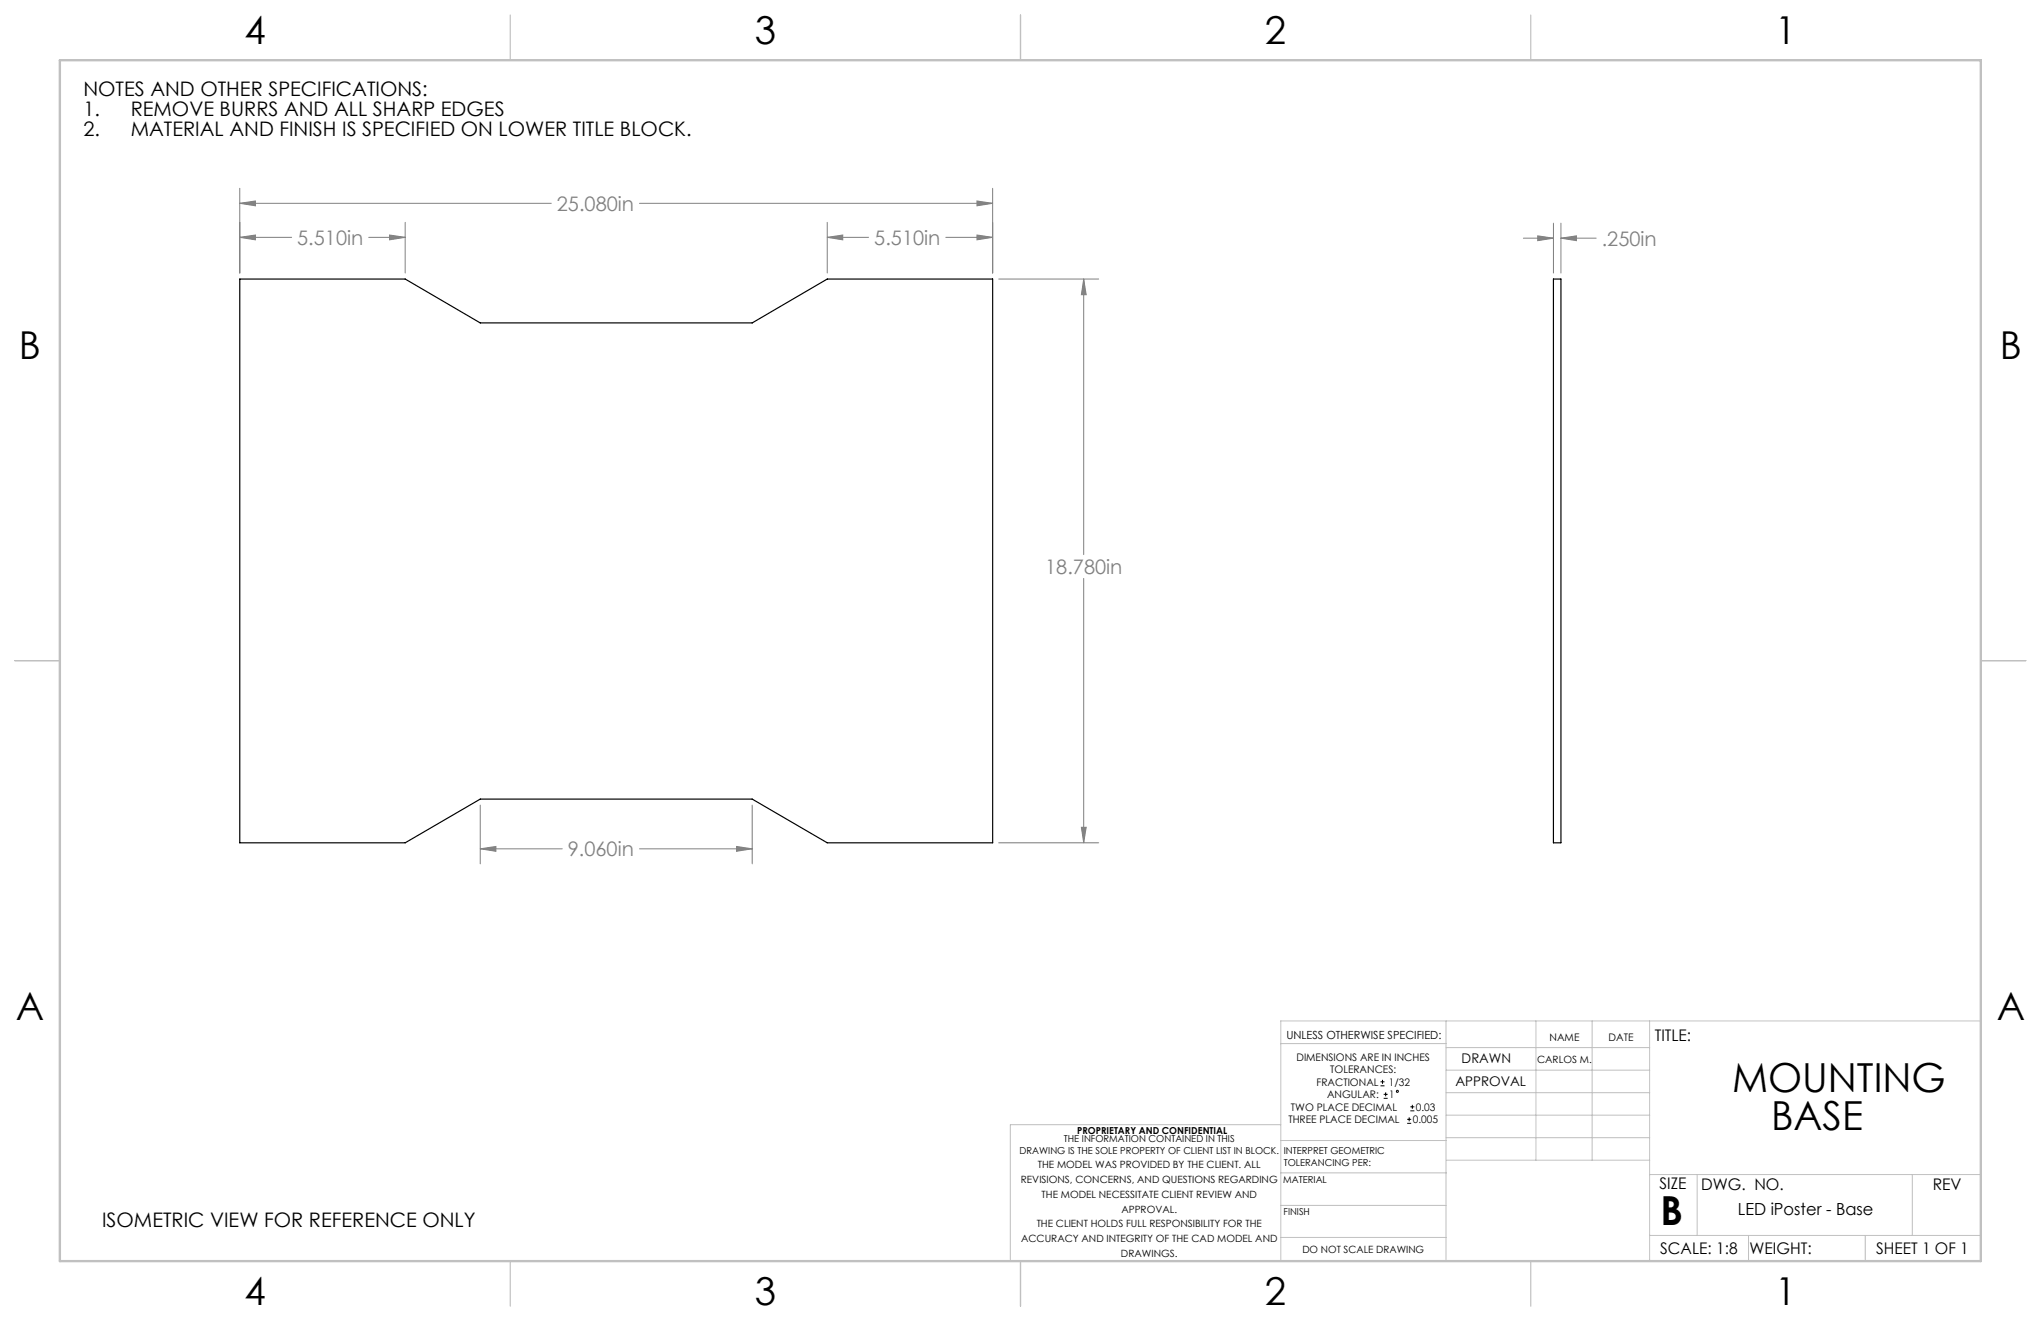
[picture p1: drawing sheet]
<svg xmlns="http://www.w3.org/2000/svg" width="432mm" height="279mm" viewBox="0 0 432 279" stroke-linecap="round" stroke-linejoin="round" font-family="sans-serif">
<defs><g id="words">
<g font-size="8.5">
<text x="366.4" y="230.9">MOUNTING</text>
<text x="374.7" y="239">BASE</text>
<text x="351.3" y="259">B</text>
</g>
<g font-size="8.1">
<text x="51.7" y="9.3">4</text>
<text x="159.7" y="9.3">3</text>
<text x="267.6" y="9.3">2</text>
<text x="375.6" y="9.3">1</text>
<text x="4" y="76">B</text>
<text x="423.1" y="76">B</text>
<text x="3.3" y="215.7">A</text>
<text x="422.4" y="215.7">A</text>
<text x="51.7" y="276">4</text>
<text x="159.7" y="276">3</text>
<text x="267.6" y="276">2</text>
<text x="375.6" y="276">1</text>
</g>
<g font-size="4.2">
<text x="17.7" y="20.3">NOTES AND OTHER SPECIFICATIONS:</text>
<text x="17.7" y="24.5">1.</text>
<text x="17.7" y="28.7">2.</text>
<text x="27.7" y="24.5">REMOVE BURRS AND ALL SHARP EDGES</text>
<text x="27.7" y="28.7">MATERIAL AND FINISH IS SPECIFIED ON LOWER TITLE BLOCK.</text>
<text x="21.6" y="259.6">ISOMETRIC VIEW FOR REFERENCE ONLY</text>
</g>
<g font-size="4.2" fill="#808080">
<text x="117.8" y="44.6">25.080in</text>
<text x="62.9" y="51.8">5.510in</text>
<text x="185" y="51.8">5.510in</text>
<text x="338.9" y="52">.250in</text>
<text x="221.1" y="121.4">18.780in</text>
<text x="120.1" y="181.1">9.060in</text>
</g>
<text font-size="3.5" x="367.7" y="257">LED iPoster - Base</text>
<g font-size="3.4">
<text x="350.1" y="220.2">TITLE:</text>
<text x="351.1" y="251.6">SIZE</text>
<text x="359.9" y="251.6">DWG. NO.</text>
<text x="408.9" y="251.7">REV</text>
<text x="351.2" y="265.2">SCALE: 1:8</text>
<text x="370.1" y="265.3">WEIGHT:</text>
<text x="396.9" y="265.2">SHEET 1 OF 1</text>
</g>
<g font-size="2.8">
<text x="309.2" y="224.9">DRAWN</text>
<text x="307.9" y="229.6">APPROVAL</text>
</g>
<text font-size="2.4" x="272.2" y="219.7">UNLESS OTHERWISE SPECIFIED:</text>
<g font-size="2.2">
<text x="327.8" y="220.1">NAME</text>
<text x="340.3" y="220.2">DATE</text>
<text x="274.3" y="224.3">DIMENSIONS ARE IN INCHES</text>
<text x="281.4" y="227">TOLERANCES:</text>
<text x="278.5" y="229.6">FRACTIONAL</text>
<text x="280.8" y="232.3">ANGULAR:</text>
<text x="293.8" y="229.6">1/32</text>
<text x="293.9" y="232.3">1</text>
<text x="272.6" y="237.6">THREE PLACE DECIMAL</text>
<text x="273.1" y="234.9">TWO PLACE DECIMAL</text>
<text x="298.9" y="237.6">0.005</text>
<text x="299.5" y="234.9">0.03</text>
</g>
<g font-size="2.1">
<text x="325.2" y="224.9">CARLOS M.</text>
<text x="216" y="250.2">REVISIONS, CONCERNS, AND QUESTIONS REGARDING</text>
<text x="219.6" y="247.1">THE MODEL WAS PROVIDED BY THE CLIENT. ALL</text>
<text x="220.4" y="253.3">THE MODEL NECESSITATE CLIENT REVIEW AND</text>
<text x="237.2" y="256.5">APPROVAL.</text>
<text x="216" y="262.7">ACCURACY AND INTEGRITY OF THE CAD MODEL AND</text>
<text x="219.3" y="259.6">THE CLIENT HOLDS FULL RESPONSIBILITY FOR THE</text>
<text x="237.2" y="265.8">DRAWINGS.</text>
<text x="275.5" y="265.1">DO NOT SCALE DRAWING</text>
</g>
<g font-size="2">
<text x="227.9" y="239.9">PROPRIETARY AND CONFIDENTIAL</text>
<text x="215.7" y="244.1">DRAWING IS THE SOLE PROPERTY OF CLIENT LIST IN BLOCK.</text>
<text x="225.1" y="241.6">THE INFORMATION CONTAINED IN THIS</text>
<text x="271.6" y="244.1">INTERPRET GEOMETRIC</text>
<text x="271.5" y="250.2">MATERIAL</text>
<text x="271.6" y="246.6">TOLERANCING PER:</text>
<text x="271.5" y="257">FINISH</text>
</g>
</g></defs>
<g fill="none" stroke="#c0c0c0" stroke-width=".21">
<path d="M305.9 215.9v50.8M324.9 215.9v29.5M336.8 215.9v29.5M349 215.9v50.8M419.1 215.9h-148.1v50.8M271 237.9h-57.3v28.8M271 220.7h34.9M305.9 231.1h43.1M305.9 226.3h43.1M305.9 221.6h43.1M305.9 235.9h43.1M271 255h34.9"/>
<path d="M271 248.1h35M271 241.2h35M305.9 240.6h43.1M306 245.4h43M349 248.4h70.1M359.1 248.4v12.9M404.6 248.4v12.9M271 261.7h34.9M349 261.3h70.1M369.9 261.3v5.4M394.6 261.3v5.4"/>
</g>
<path d="M107.9 3.2v9.5M215.9 3.2v9.5M323.8 3.2v9.5M3.1 139.7h9.6M419.1 139.7h9.5M107.9 266.7v9.6M215.9 266.7v9.6M323.8 266.7v9.6" fill="none" stroke="#c0c0c0" stroke-width=".25"/>
<path d="M12.7 12.7h406.4v254h-406.4z" fill="none" stroke="#c0c0c0" stroke-width=".5"/>
<path d="M50.7 59h35l15.9 9.3h57.5l15.9-9.3h35v119.3h-35l-15.9-9.3h-57.5l-15.9 9.3h-35zM328.6 59h1.6v119.3h-1.6z" fill="none" stroke="#000" stroke-width=".25"/>
<g fill="none" stroke="#808080" stroke-width=".21">
<path d="M50.7 39.8v17.9M210 39.8v17.9M50.7 43l3.3-.5v1zM50.7 50.2l3.3-.5v1zM50.7 43h65.9M50.7 50.2h11M78 50.2h7.7M82.4 49.7l3.3 .5-3.3 .5zM85.7 47v10.7M135.3 43h74.7M175 50.2l3.3-.5v1zM175 47v10.7"/>
<path d="M175 50.2h8.8M200.1 50.2h9.9M206.7 42.5l3.3 .5-3.3 .5zM206.7 49.7l3.3 .5-3.3 .5zM211.3 59h21.1M229.3 59l.5 3.3h-1zM229.3 59v58.3M322.3 50.4h6.3M325.3 49.9l3.3 .5-3.3 .5zM328.6 47.2v10.5M330.2 50.4l3.3-.5v1zM330.2 47.2v10.5"/>
<path d="M330.2 50.4h7.5M229.3 122.3v56M101.6 179.5l3.3-.5v1.1zM101.6 170.3v12.4M101.6 179.5h17.4M135.3 179.5h23.8M155.8 179l3.3 .5-3.3 .6zM159.1 170.3v12.4M211.3 178.3h21.1M228.8 175h1l-.5 3.3z"/>
</g>
<path d="M50.7 43l3.3-.5v1zM206.7 42.5l3.3 .5-3.3 .5zM206.7 49.7l3.3 .5-3.3 .5zM175 50.2l3.3-.5v1zM82.4 49.7l3.3 .5-3.3 .5zM50.7 50.2l3.3-.5v1zM228.8 175h1l-.5 3.3zM229.3 59l.5 3.3h-1zM101.6 179.5l3.3-.5v1.1zM155.8 179l3.3 .5-3.3 .6zM325.3 49.9l3.3 .5-3.3 .5zM330.2 50.4l3.3-.5v1z" fill="#808080"/>
<g fill="none" stroke="#000" stroke-width=".21">
<path d="M292.1 229.7h.8M292.1 228.8h.8M292.5 228.4v.8M292.7 232.3h.9M292.7 231.5h.9M293.2 231v.9M297.7 237.6h.9M297.7 236.7h.9M298.1 236.3v.9M298.4 234.9h.8M298.4 234.1h.8M298.8 233.7v.8"/>
<circle cx="295.6" cy="230.8" r=".21"/>
</g>
<use href="#words"/>
</svg>
